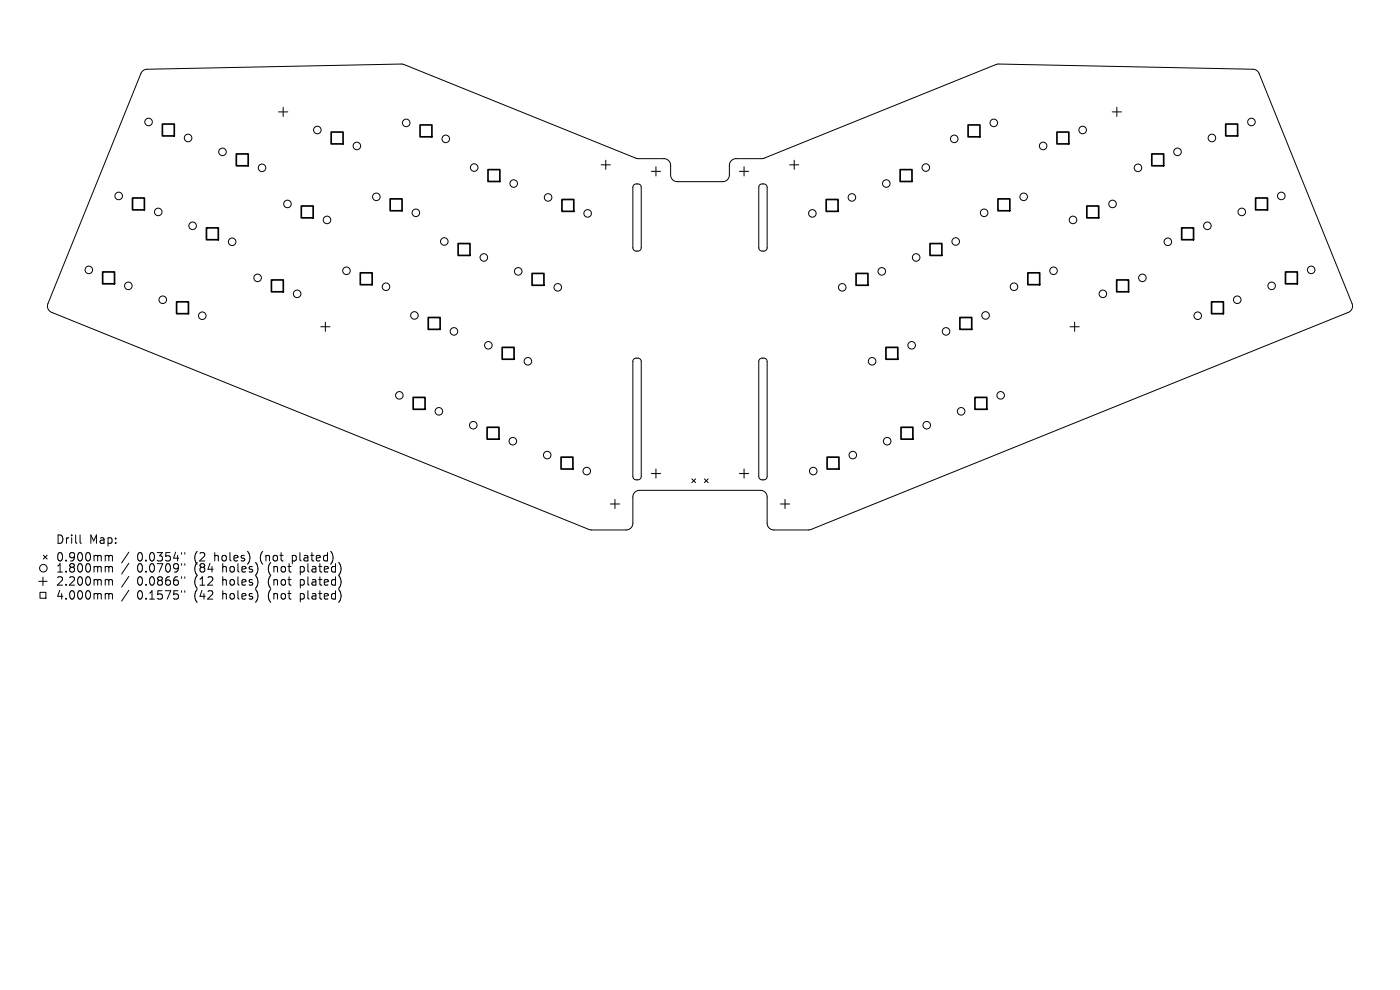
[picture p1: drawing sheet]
<svg xmlns="http://www.w3.org/2000/svg" width="297mm" height="210mm" viewBox="0 0 297 210" stroke-linecap="round" stroke-linejoin="round" font-family="sans-serif">
<defs><g id="words">
<g font-size="2.5">
<text x="11.8" y="115.6">Drill</text>
<text x="11.8" y="119.3">0.900mm</text>
<text x="18.9" y="115.6">Map:</text>
<text x="29.1" y="119.3">0.0354&quot;</text>
<text x="41.3" y="119.3">(2</text>
<text x="45.7" y="119.3">holes)</text>
<text x="55.6" y="119.3">(not</text>
<text x="62.5" y="119.3">plated)</text>
<text x="11.8" y="121.7">1.800mm</text>
<text x="11.8" y="124.5">2.200mm</text>
<text x="29.1" y="121.7">0.0709&quot;</text>
<text x="29.1" y="124.5">0.0866&quot;</text>
<text x="41.3" y="121.7">(84</text>
<text x="41.3" y="124.5">(12</text>
<text x="47.4" y="121.7">holes)</text>
<text x="47.4" y="124.5">holes)</text>
<text x="57.3" y="121.7">(not</text>
<text x="57.3" y="124.5">(not</text>
<text x="64.2" y="121.7">plated)</text>
<text x="64.2" y="124.5">plated)</text>
<text x="11.8" y="127.4">4.000mm</text>
<text x="29.1" y="127.4">0.1575&quot;</text>
<text x="41.3" y="127.4">(42</text>
<text x="47.4" y="127.4">holes)</text>
<text x="57.3" y="127.4">(not</text>
<text x="64.2" y="127.4">plated)</text>
</g>
</g></defs>
<g fill="none" stroke="#000" stroke-width=".21">
<path d="M30.2 15.1l.5-.3 .5-.1 54.3-1.1 49.4 20 5.9 .1a1.42 1.42 0 0 1 1.5 1.4v2a1.42 1.42 0 0 0 1.4 1.4h9.6a1.42 1.42 0 0 0 1.4-1.4v-2a1.43 1.43 0 0 1 1.5-1.4l5.9-.1 49.5-20 54.5 1.1 .6 .3 .4 .6 19.7 48.8a1.43 1.43 0 0 1-.8 1.9l-114 46-7.8 .1a1.42 1.42 0 0 1-1.5-1.4v-5.6a1.42 1.42 0 0 0-1.4-1.4h-25.6a1.42 1.42 0 0 0-1.4 1.4v5.6a1.42 1.42 0 0 1-1.5 1.4l-7.8-.1-114-46a1.42 1.42 0 0 1-.8-1.9zM59.1 23.7h1.9M60.1 22.8v1.9M127.5 35h2M128.5 34v1.9M134.5 39.2l.8-.2a.71 .71 0 0 1 .7 .7v12.9a.71 .71 0 0 1-.7 .7h-.3a.71 .71 0 0 1-.7-.7v-12.9zM138.2 36.3h1.9M139.2 35.4v1.9M156.9 36.3h1.9M157.8 35.4v1.9M161.2 39.2l.8-.2a.71 .71 0 0 1 .7 .7v12.9a.71 .71 0 0 1-.7 .7h-.3a.71 .71 0 0 1-.7-.7v-12.9zM167.5 35h2"/>
<path d="M168.5 34v1.9M236 23.7h1.9M236.9 22.8v1.9M68 69.3h2M69 68.3v2M134.5 76.2l.8-.2a.71 .71 0 0 1 .7 .7v24.4a.71 .71 0 0 1-.7 .7h-.3a.71 .71 0 0 1-.7-.7v-24.4zM161.2 76.2l.8-.2a.71 .71 0 0 1 .7 .7v24.4a.71 .71 0 0 1-.7 .7h-.3a.71 .71 0 0 1-.7-.7v-24.4zM227 69.3h2M228 68.3v2M139.2 99.5v1.9M157.8 99.5v1.9M9.2 117.8l.8 .8"/>
<path d="M10 117.8l-.8 .8M17 113.5v1.5l.2 .3M22.6 117.8h.2l.3 .3M23.1 118.1l.2-.3 .5 .1 .1 1.1M23.1 118.1v.9M27.3 117.1l-1.5 2.3M27.3 119.5l-1.5 2.3M38.5 117.2v.4M38.5 119.6v.3M39.2 117.2v.4M39.2 119.6v.3M129.5 106.9h1.9"/>
<path d="M130.5 105.9v2M138.2 100.5h1.9M146.8 101.6l.8 .8M147.6 101.6l-.8 .8M149.4 101.6l.8 .8M150.2 101.6l-.8 .8M156.9 100.5h1.9M165.6 106.9h1.9M166.5 105.9v2M8.2 123.3h1.8M8.5 125.6h1.2v1.3h-1.2zM9.1 122.4v1.8"/>
<path d="M22.6 120.2h.2l.3 .2M22.6 122.9l.4 .1 .1 .2M22.6 125.9h.2l.3 .3M23.1 120.4v1M23.1 123.2v.9M23.1 126.2v.9M23.1 120.4l.2-.2h.5l.1 1.2M23.1 123.2l.2-.3 .5 .1 .1 1.1M23.1 126.2l.2-.3 .5 .1 .1 1.1M27.3 122.3l-1.5 2.3M27.3 125.2l-1.5 2.3M38.5 122.4v.3"/>
<path d="M38.5 125.3v.3M39.2 122.4v.3M39.2 125.3v.3"/>
<circle cx="31.5" cy="25.9" r=".8"/>
<circle cx="39.9" cy="29.3" r=".8"/>
<circle cx="47.2" cy="32.2" r=".8"/>
<circle cx="55.6" cy="35.6" r=".8"/>
<circle cx="67.3" cy="27.6" r=".8"/>
<circle cx="75.7" cy="31" r=".8"/>
<circle cx="86.2" cy="26.1" r=".8"/>
<circle cx="94.6" cy="29.5" r=".8"/>
<circle cx="100.6" cy="35.5" r=".8"/>
<circle cx="109" cy="38.9" r=".8"/>
<circle cx="188" cy="38.9" r=".8"/>
<circle cx="196.4" cy="35.5" r=".8"/>
<circle cx="202.4" cy="29.5" r=".8"/>
<circle cx="210.8" cy="26.1" r=".8"/>
<circle cx="221.3" cy="31" r=".8"/>
<circle cx="229.7" cy="27.6" r=".8"/>
<circle cx="241.4" cy="35.6" r=".8"/>
<circle cx="249.8" cy="32.2" r=".8"/>
<circle cx="257.1" cy="29.3" r=".8"/>
<circle cx="265.5" cy="25.9" r=".8"/>
<circle cx="18.8" cy="57.2" r=".8"/>
<circle cx="25.2" cy="41.6" r=".8"/>
<circle cx="33.6" cy="45" r=".8"/>
<circle cx="40.9" cy="47.9" r=".8"/>
<circle cx="49.3" cy="51.3" r=".8"/>
<circle cx="54.6" cy="58.9" r=".8"/>
<circle cx="61" cy="43.3" r=".8"/>
<circle cx="69.4" cy="46.6" r=".8"/>
<circle cx="73.5" cy="57.4" r=".8"/>
<circle cx="79.8" cy="41.8" r=".8"/>
<circle cx="88.2" cy="45.1" r=".8"/>
<circle cx="94.3" cy="51.2" r=".8"/>
<circle cx="102.6" cy="54.6" r=".8"/>
<circle cx="109.9" cy="57.6" r=".8"/>
<circle cx="116.3" cy="41.9" r=".8"/>
<circle cx="124.7" cy="45.3" r=".8"/>
<circle cx="172.3" cy="45.3" r=".8"/>
<circle cx="180.7" cy="41.9" r=".8"/>
<circle cx="187.1" cy="57.6" r=".8"/>
<circle cx="194.4" cy="54.6" r=".8"/>
<circle cx="202.7" cy="51.2" r=".8"/>
<circle cx="208.8" cy="45.1" r=".8"/>
<circle cx="217.2" cy="41.8" r=".8"/>
<circle cx="223.5" cy="57.4" r=".8"/>
<circle cx="227.6" cy="46.6" r=".8"/>
<circle cx="236" cy="43.3" r=".8"/>
<circle cx="242.4" cy="58.9" r=".8"/>
<circle cx="247.8" cy="51.3" r=".8"/>
<circle cx="256.1" cy="47.9" r=".8"/>
<circle cx="263.4" cy="45" r=".8"/>
<circle cx="271.8" cy="41.6" r=".8"/>
<circle cx="278.2" cy="57.2" r=".8"/>
<circle cx="27.2" cy="60.6" r=".8"/>
<circle cx="34.5" cy="63.6" r=".8"/>
<circle cx="42.9" cy="67" r=".8"/>
<circle cx="63" cy="62.3" r=".8"/>
<circle cx="81.9" cy="60.8" r=".8"/>
<circle cx="87.9" cy="66.9" r=".8"/>
<circle cx="96.3" cy="70.3" r=".8"/>
<circle cx="103.6" cy="73.3" r=".8"/>
<circle cx="112" cy="76.6" r=".8"/>
<circle cx="118.3" cy="61" r=".8"/>
<circle cx="178.7" cy="61" r=".8"/>
<circle cx="185" cy="76.6" r=".8"/>
<circle cx="193.4" cy="73.3" r=".8"/>
<circle cx="200.7" cy="70.3" r=".8"/>
<circle cx="209.1" cy="66.9" r=".8"/>
<circle cx="215.1" cy="60.8" r=".8"/>
<circle cx="234" cy="62.3" r=".8"/>
<circle cx="254.1" cy="67" r=".8"/>
<circle cx="262.5" cy="63.6" r=".8"/>
<circle cx="269.8" cy="60.6" r=".8"/>
<circle cx="84.7" cy="83.9" r=".8"/>
<circle cx="93.1" cy="87.3" r=".8"/>
<circle cx="100.4" cy="90.2" r=".8"/>
<circle cx="108.8" cy="93.6" r=".8"/>
<circle cx="116.1" cy="96.5" r=".8"/>
<circle cx="124.5" cy="99.9" r=".8"/>
<circle cx="172.5" cy="99.9" r=".8"/>
<circle cx="180.9" cy="96.5" r=".8"/>
<circle cx="188.2" cy="93.6" r=".8"/>
<circle cx="196.6" cy="90.2" r=".8"/>
<circle cx="203.9" cy="87.3" r=".8"/>
<circle cx="212.3" cy="83.9" r=".8"/>
<circle cx="9.2" cy="120.5" r=".8"/>
</g>
<g fill="none" stroke="#000" stroke-width=".36">
<path d="M34.5 26.3h2.5v2.5h-2.5zM50.1 32.7h2.6v2.5h-2.6zM70.3 28h2.5v2.5h-2.5zM89.1 26.5h2.5v2.5h-2.5zM103.5 36h2.5v2.5h-2.5zM191 36h2.5v2.5h-2.5zM205.4 26.5h2.5v2.5h-2.5zM224.2 28h2.5v2.5h-2.5zM244.3 32.7h2.6v2.5h-2.6zM260 26.3h2.6v2.5h-2.6zM21.8 57.7h2.5v2.5h-2.5zM28.1 42h2.5v2.5h-2.5z"/>
<path d="M43.8 48.3h2.5v2.6h-2.5zM57.6 59.4h2.5v2.5h-2.5zM63.9 43.7h2.5v2.5h-2.5zM76.4 57.9h2.6v2.5h-2.6zM82.8 42.2h2.5v2.5h-2.5zM97.2 51.7h2.5v2.5h-2.5zM112.9 58h2.5v2.5h-2.5zM119.2 42.3h2.5v2.5h-2.5zM175.3 42.3h2.5v2.5h-2.5zM181.6 58h2.5v2.5h-2.5zM197.3 51.7h2.5v2.5h-2.5zM211.7 42.2h2.5v2.5h-2.5z"/>
<path d="M218 57.9h2.6v2.5h-2.6zM230.6 43.7h2.5v2.5h-2.5zM236.9 59.4h2.5v2.5h-2.5zM250.7 48.3h2.5v2.6h-2.5zM266.4 42h2.5v2.5h-2.5zM272.7 57.7h2.5v2.5h-2.5zM37.5 64h2.5v2.5h-2.5zM90.9 67.3h2.5v2.6h-2.5zM106.5 73.7h2.6v2.5h-2.6zM187.9 73.7h2.6v2.5h-2.6zM203.6 67.3h2.5v2.6h-2.5zM257 64h2.5v2.5h-2.5z"/>
<path d="M87.7 84.3h2.5v2.5h-2.5zM103.3 90.6h2.6v2.6h-2.6zM119 97h2.5v2.5h-2.5zM175.5 97h2.5v2.5h-2.5zM191.1 90.6h2.6v2.6h-2.6zM206.8 84.3h2.5v2.5h-2.5z"/>
</g>
<use href="#words"/>
</svg>
